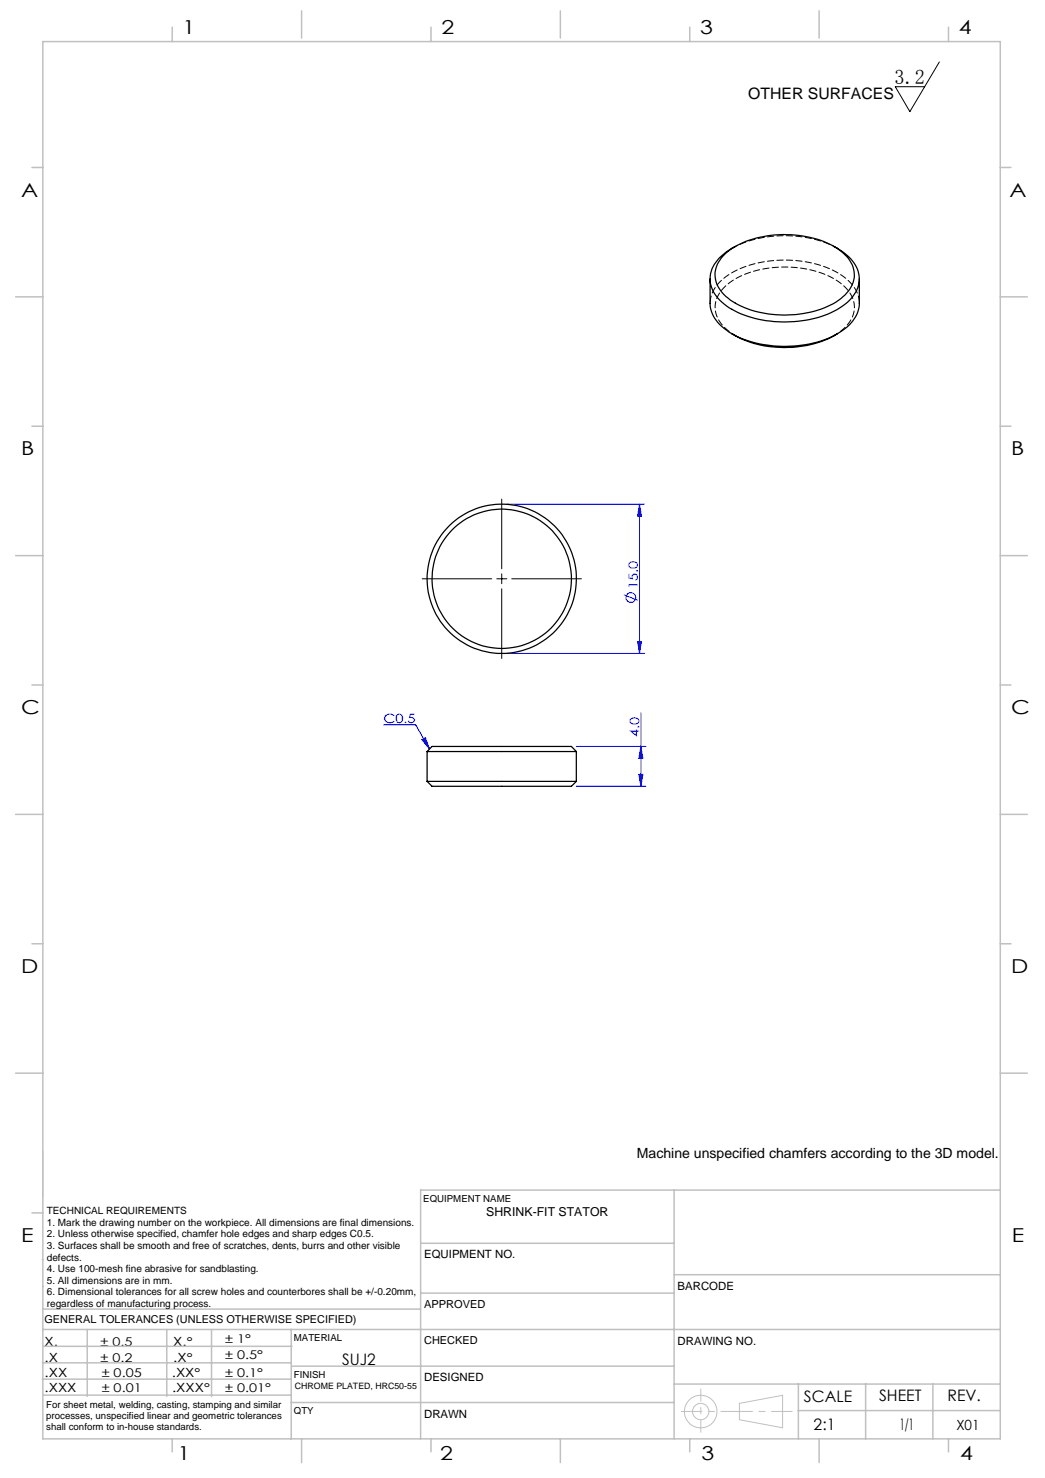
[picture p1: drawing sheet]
<svg xmlns="http://www.w3.org/2000/svg" width="210mm" height="297mm" viewBox="0 0 210 297" stroke-linecap="round" stroke-linejoin="round" font-family="sans-serif">
<defs><g id="words">
<text font-size="4.1" x="179.8" y="16.8">3.2</text>
<g font-size="3.9">
<text x="36.7" y="6.9">1</text>
<text x="88.7" y="6.9">2</text>
<text x="140.7" y="6.9">3</text>
<text x="192.7" y="6.9">4</text>
<text x="4.2" y="39.5">A</text>
<text x="202.9" y="39.5">A</text>
<text x="4.2" y="91.5">B</text>
<text x="203.2" y="91.5">B</text>
<text x="4.2" y="143.5">C</text>
<text x="203.2" y="143.5">C</text>
<text x="4.2" y="195.5">D</text>
<text x="203.2" y="195.5">D</text>
<text x="4.2" y="249.6">E</text>
<text x="203.3" y="249.6">E</text>
<text x="35.7" y="293.4">1</text>
<text x="88.4" y="293.4">2</text>
<text x="141" y="293.4">3</text>
<text x="193" y="293.4">4</text>
</g>
<g font-size="3.2">
<text x="150.4" y="20">OTHER SURFACES</text>
<text x="68.7" y="274.2">SUJ2</text>
<text x="161.6" y="281.7">SCALE</text>
<text x="176.7" y="281.5">SHEET</text>
<text x="190.4" y="281.5">REV.</text>
<text x="163.5" y="287.4">2:1</text>
<text x="180.8" y="287.4">1/1</text>
</g>
<g font-size="2.8">
<text x="128" y="232.7">Machine unspecified chamfers according to the 3D model.</text>
<text x="192.2" y="287.3">X01</text>
</g>
<g font-size="2.6" fill="#00f">
<text x="128.1" y="118.4" transform="rotate(-90 128.1 118.4)">15.0</text>
<text x="77.1" y="145.3">C0.5</text>
<text x="128.5" y="148.1" transform="rotate(-90 128.5 148.1)">4.0</text>
</g>
<g font-size="2.5">
<text x="97.7" y="244.4">SHRINK-FIT STATOR</text>
<text x="8.9" y="273.6">.X</text>
<text x="8.9" y="270.4">X.</text>
<text x="34.8" y="273.7">.X°</text>
<text x="34.8" y="270.5">X.°</text>
<text x="9" y="276.7">.XX</text>
<text x="9" y="279.7">.XXX</text>
<text x="34.5" y="276.7">.XX°</text>
<text x="34.6" y="279.8">.XXX°</text>
</g>
<g font-size="2.4">
<text x="45.2" y="270">± 1°</text>
<text x="20.2" y="270.4">± 0.5</text>
<text x="20.2" y="273.7">± 0.2</text>
<text x="45.2" y="273.2">± 0.5°</text>
<text x="20.4" y="279.7">± 0.01</text>
<text x="20.4" y="276.7">± 0.05</text>
<text x="45.2" y="276.7">± 0.1°</text>
<text x="45.2" y="279.7">± 0.01°</text>
</g>
<g font-size="2.3">
<text x="85.2" y="252.9">EQUIPMENT NO.</text>
<text x="136.2" y="259.2">BARCODE</text>
<text x="136.2" y="270.2">DRAWING NO.</text>
<text x="85.2" y="277.6">DESIGNED</text>
<text x="85.2" y="284.9">DRAWN</text>
</g>
<g font-size="2.2">
<text x="85.2" y="262.8">APPROVED</text>
<text x="8.9" y="265.9">GENERAL TOLERANCES (UNLESS OTHERWISE SPECIFIED)</text>
<text x="85.2" y="270.1">CHECKED</text>
</g>
<g font-size="2">
<text x="9.4" y="244">TECHNICAL REQUIREMENTS</text>
<text x="9.4" y="246.3">1. Mark the drawing number on the workpiece. All dimensions are final dimensions.</text>
<text x="9.4" y="248.6">2. Unless otherwise specified, chamfer hole edges and sharp edges C0.5.</text>
<text x="9.4" y="251">3. Surfaces shall be smooth and free of scratches, dents, burrs and other visible</text>
<text x="9.4" y="253.3">defects.</text>
<text x="9.4" y="255.6">4. Use 100-mesh fine abrasive for sandblasting.</text>
<text x="9.4" y="258">5. All dimensions are in mm.</text>
<text x="9.4" y="260.3">6. Dimensional tolerances for all screw holes and counterbores shall be +/-0.20mm,</text>
<text x="9.4" y="262.6">regardless of manufacturing process.</text>
</g>
<g font-size="1.9">
<text x="85.1" y="241.5">EQUIPMENT NAME</text>
<text x="59.1" y="269.5">MATERIAL</text>
<text x="59.1" y="276.9">FINISH</text>
<text x="9.3" y="282.9">For sheet metal, welding, casting, stamping and similar</text>
<text x="9.3" y="285.2">processes, unspecified linear and geometric tolerances</text>
<text x="9.3" y="287.4">shall conform to in-house standards.</text>
<text x="59.1" y="284.2">QTY</text>
</g>
<text font-size="1.8" x="59.3" y="279">CHROME PLATED, HRC50-55</text>
</g></defs>
<g fill="none" stroke="#00f" stroke-width=".2">
<path d="M101.8 101.3h27.7M125.4 119.5l2.8 1.1M128.5 101.3v30M128.5 101.3l.4 2.4h-.8zM101.8 131.3h27.7M128.1 128.9h.8l-.4 2.4zM77.1 145.7h6.4l2.8 4.8M84.8 148.6l.7-.4 .8 2.3zM115.8 150h14M115.8 158h14M128.4 155.6h.8l-.4 2.4zM128.8 143.3v14.7"/>
<path d="M128.8 150l.4 2.4h-.8z"/>
<circle cx="126.8" cy="120.1" r=".98"/>
</g>
<g fill="none" stroke="#c0c0c0" stroke-width=".2">
<path d="M8.6 231.2v9.4M201 259.9h.1M148.6 282l8.7-1.6v6.5l-8.7-1.6z"/>
<circle cx="140.8" cy="283.7" r="3.3"/>
<circle cx="140.8" cy="283.7" r="1.64"/>
</g>
<path d="M136.9 283.6h22.3" fill="none" stroke="#c0c0c0" stroke-width=".2" stroke-dasharray="6.3 1.3 1.3 1.3" stroke-dashoffset="2.2"/>
<path d="M140.8 287.8v-8.7" fill="none" stroke="#c0c0c0" stroke-width=".2" stroke-dasharray="6.3 1.3 1.3 1.3" stroke-dashoffset="3.9"/>
<g fill="none" stroke="#c0c0c0" stroke-width=".3">
<path d="M8.6 8.4h192.4v280.7h-192.4zM34.6 5.5v2.9M60.6 2.2v5.5M86.6 5.5v2.9M112.6 2.2v5.5M138.6 5.5v2.9M164.6 2.2v5.5M190.6 5.5v2.9M6.4 33.7h2.2M201 33.7h2.2M3.1 59.7h5.5M201 59.7h5.4"/>
<path d="M6.4 85.7h2.2M201 85.7h2.2M3.1 111.7h5.5M201 111.7h5.4M6.4 137.7h2.2M201 137.7h2.2M3.1 163.7h5.5M201 163.7h5.4M6.4 189.6h2.2M201 189.6h2.2M3.1 215.6h5.5M201 215.6h5.4"/>
<path d="M135.5 239.1v50M201 239.1h-116.5v50M6.4 243.7h2.2M8.5 253.1h.1M8.6 258.5h.1M84.6 259.9h50.9M84.6 249.8h50.9M135.5 256.1h65.5M8.5 277.1h49.9M8.5 273.9h49.9M8.6 267.2h192.4M8.6 263.1h75.9"/>
<path d="M8.8 270.5h49.9M17.5 267.2v13.4M33.5 267.2v13.4M42.5 267.2v13.4M58.5 267.2v22M58.6 274.5h76.9M135.5 278.1h65.5M160.4 278v11.1M174 278v11.1M187.5 278v11.1M8.8 280.3h49.7M34.6 289.1v2.6"/>
<path d="M58.5 281.8h77M60.6 289.1v4.8M86.6 289.1v2.6M112.6 289.1v4.8M138.6 289.1v2.6M160.4 283.5h40.5M164.6 289.1v4.8M190.6 289.1v2.6"/>
</g>
<path d="M188.8 12.4l-6 10-2.9-5h5.9M84.8 116.3h14M99.8 116.3h2M100.8 100.3v14M100.8 115.3v2M100.8 118.3v14M102.8 116.3h14" fill="none" stroke="#000" stroke-width=".2"/>
<g fill="#00f">
<path d="M84.8 148.6l.7-.4 .8 2.3z"/>
<path d="M128.8 150l.4 2.4h-.8zM128.4 155.6h.8l-.4 2.4zM128.5 101.3l.4 2.4h-.8zM128.1 128.9h.8l-.4 2.4z"/>
</g>
<g fill="none" stroke="#000" stroke-width=".25">
<path d="M142.7 56.1v4.9a7.1 7.1 0 0 0 3.8 5.7l.6 .4M145.7 51a16.7 16.7 0 0 1 10.2-3.8 20.1 20.1 0 0 1 13 3.2 5.7 5.7 0 0 1 2.6 6.3 9.9 9.9 0 0 1-6.5 5.4 21.9 21.9 0 0 1-17.8-1.5 6.4 6.4 0 0 1-3.4-6.2 6.3 6.3 0 0 1 1.9-3.4zM147.8 49.5a8.4 8.4 0 0 0-5.1 5.9 6.6 6.6 0 0 0 3.3 6.1 22.6 22.6 0 0 0 17.5 2.5 13.5 13.5 0 0 0 8.2-4.8 5.7 5.7 0 0 0-1.6-8l-2.5-1.7M172.7 56.1v4.9a7.5 7.5 0 0 1-4.6 6.1 23.4 23.4 0 0 1-21 0M147.1 67.1a21.6 21.6 0 0 0 21.2 0M85.8 151h30M85.8 157h30M85.8 157l1 1h28l1-1M85.8 151l1-1h28l1 1M85.8 151v6M115.8 151v6"/>
<circle cx="100.8" cy="116.3" r="15"/>
<circle cx="100.8" cy="116.3" r="14"/>
</g>
<path d="M147.1 49.9a23.4 23.4 0 0 1 21.2 0" fill="none" stroke="#000" stroke-width=".2" stroke-dasharray="1.3 .6" stroke-dashoffset=".1"/>
<path d="M172.7 60.9a7.2 7.2 0 0 0-4.1-5.9 23.1 23.1 0 0 0-22.2 .2 7.1 7.1 0 0 0-3.7 5.7" fill="none" stroke="#000" stroke-width=".2" stroke-dasharray="1.3 .6" stroke-dashoffset="-.2"/>
<path d="M147.8 67.5a6.9 6.9 0 0 1-4.1-6.2 7.5 7.5 0 0 1 4.5-5.5 21.9 21.9 0 0 1 19.7 .4 6.6 6.6 0 0 1 3.8 6.2 7.3 7.3 0 0 1-4.1 5.1" fill="none" stroke="#000" stroke-width=".2" stroke-dasharray="1.3 .6" stroke-dashoffset=".4"/>
<use href="#words"/>
</svg>
